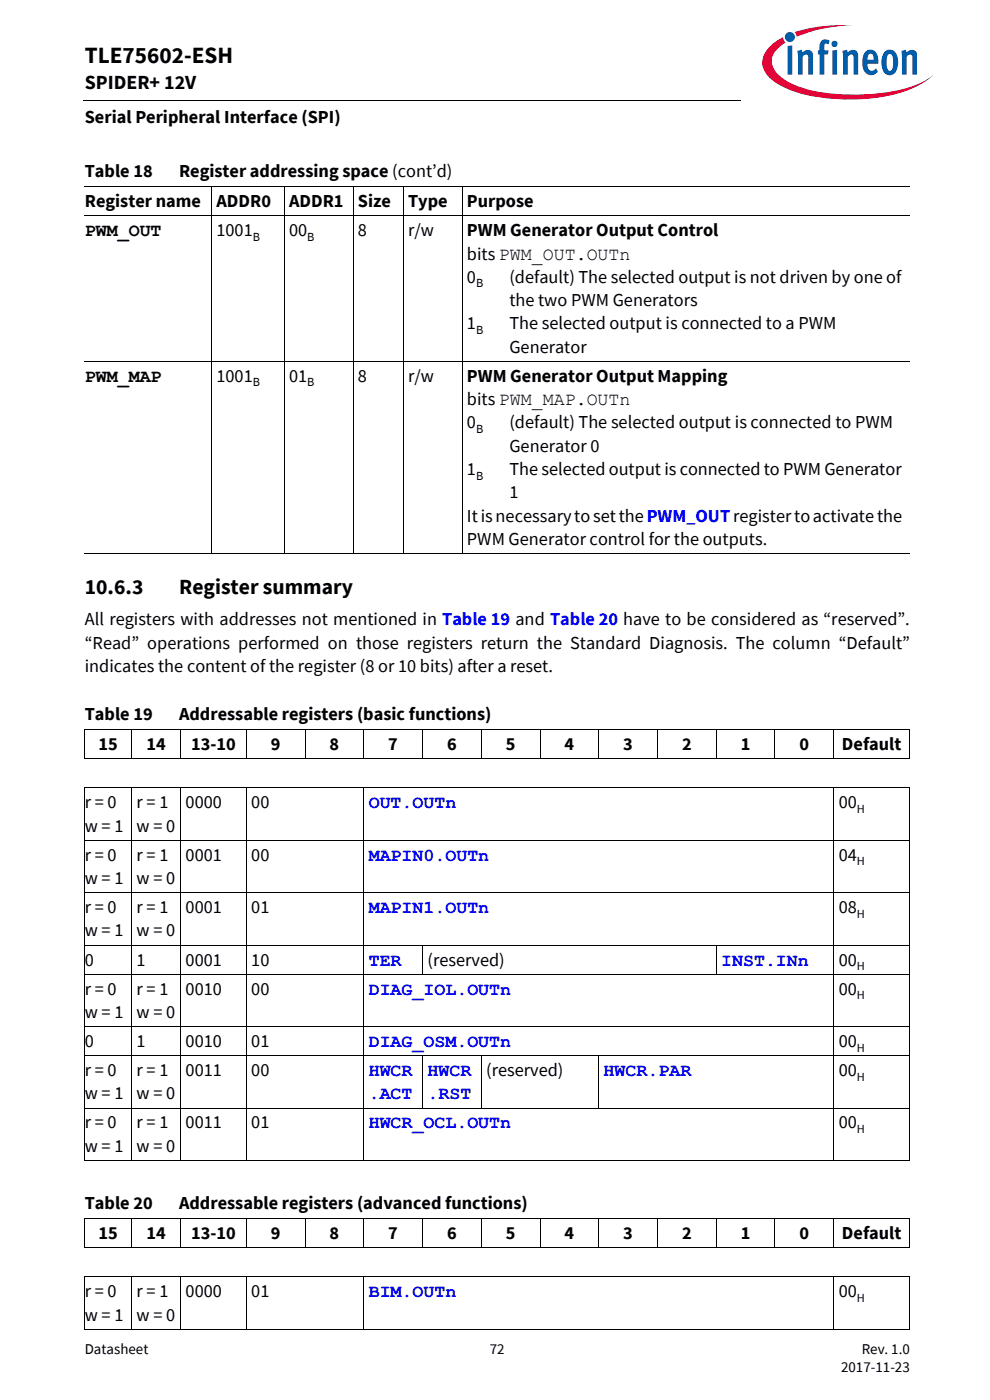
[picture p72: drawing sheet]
<svg xmlns="http://www.w3.org/2000/svg" width="210mm" height="297mm" viewBox="0 0 210 297" stroke-linecap="round" stroke-linejoin="round" font-family="sans-serif">
<defs><g id="words">
<text font-size="4.9" x="18" y="13.4">TLE75602-ESH</text>
<g font-size="4.6">
<text x="18" y="126.1">10.6.3</text>
<text x="38" y="126.1">Register summary</text>
</g>
<text font-size="4.2" x="18" y="19">SPIDER+ 12V</text>
<g font-size="3.9">
<text x="18" y="26.2">Serial Peripheral Interface (SPI)</text>
<text x="18" y="37.6">Table 18</text>
<text x="38" y="37.6">Register addressing space (cont’d)</text>
<text x="18" y="44">Register name</text>
<text x="45.9" y="44">ADDR0</text>
<text x="61.3" y="44">ADDR1</text>
<text x="75.9" y="44">Size</text>
<text x="86.6" y="44">Type</text>
<text x="99" y="44">Purpose</text>
<text x="18" y="50.1">PWM_OUT</text>
<text x="45.9" y="50.1">1001</text>
<text x="61.3" y="50.1">00</text>
<text x="75.9" y="50.1">8</text>
<text x="86.6" y="50.1">r/w</text>
<text x="99" y="50.1">PWM Generator Output Control</text>
<text x="99" y="55.1">bits PWM_OUT.OUTn</text>
<text x="99" y="60">0</text>
<text x="108" y="60">(default) The selected output is not driven by one of</text>
<text x="108" y="64.9">the two PWM Generators</text>
<text x="99" y="69.9">1</text>
<text x="108" y="69.9">The selected output is connected to a PWM</text>
<text x="108" y="74.8">Generator</text>
<text x="18" y="81">PWM_MAP</text>
<text x="45.9" y="81">1001</text>
<text x="61.3" y="81">01</text>
<text x="75.9" y="81">8</text>
<text x="86.6" y="81">r/w</text>
<text x="99" y="81">PWM Generator Output Mapping</text>
<text x="99" y="85.9">bits PWM_MAP.OUTn</text>
<text x="99" y="90.9">0</text>
<text x="108" y="90.9">(default) The selected output is connected to PWM</text>
<text x="108" y="95.8">Generator 0</text>
<text x="99" y="100.8">1</text>
<text x="108" y="100.8">The selected output is connected to PWM Generator</text>
<text x="108" y="105.7">1</text>
<text x="99" y="110.6">It is necessary to set thePWM_OUTregister to activate the</text>
<text x="99" y="115.6">PWM Generator control for the outputs.</text>
<text x="18" y="137.6">“Read” operations performed on those registers return the Standard Diagnosis. The column “Default”</text>
<text x="18" y="132.7">All registers with addresses not mentioned in Table 19 and Table 20 have to be considered as “reserved”.</text>
<text x="18" y="142.6">indicates the content of the register (8 or 10 bits) after a reset.</text>
<text x="18" y="152.8">Table 19</text>
<text x="38" y="152.8">Addressable registers (basic functions)</text>
<text x="20.9" y="159.1">15</text>
<text x="31.1" y="159.1">14</text>
<text x="40.5" y="159.1">13-10</text>
<text x="57.4" y="159.1">9</text>
<text x="69.9" y="159.1">8</text>
<text x="82.4" y="159.1">7</text>
<text x="94.8" y="159.1">6</text>
<text x="107.3" y="159.1">5</text>
<text x="119.7" y="159.1">4</text>
<text x="132.2" y="159.1">3</text>
<text x="144.7" y="159.1">2</text>
<text x="157.1" y="159.1">1</text>
<text x="169.6" y="159.1">0</text>
<text x="178.6" y="159.1">Default</text>
<text x="18" y="171.5">r = 0</text>
<text x="29" y="171.5">r = 1</text>
<text x="39.4" y="171.5">0000</text>
<text x="53.3" y="171.5">00</text>
<text x="177.9" y="171.5">00</text>
<text x="18" y="176.4">w = 1</text>
<text x="29" y="176.4">w = 0</text>
<text x="18" y="182.6">r = 0</text>
<text x="29" y="182.6">r = 1</text>
<text x="39.4" y="182.6">0001</text>
<text x="53.3" y="182.6">00</text>
<text x="177.9" y="182.6">04</text>
<text x="18" y="187.5">w = 1</text>
<text x="29" y="187.5">w = 0</text>
<text x="18" y="193.7">r = 0</text>
<text x="29" y="193.7">r = 1</text>
<text x="39.4" y="193.7">0001</text>
<text x="53.3" y="193.7">01</text>
<text x="177.9" y="193.7">08</text>
<text x="18" y="198.7">w = 1</text>
<text x="29" y="198.7">w = 0</text>
<text x="18" y="204.8">0</text>
<text x="29" y="204.8">1</text>
<text x="39.4" y="204.8">0001</text>
<text x="53.3" y="204.8">10</text>
<text x="90.7" y="204.8">(reserved)</text>
<text x="177.9" y="204.8">00</text>
<text x="18" y="211">r = 0</text>
<text x="18" y="215.9">w = 1</text>
<text x="29" y="211">r = 1</text>
<text x="29" y="215.9">w = 0</text>
<text x="39.4" y="211">0010</text>
<text x="53.3" y="211">00</text>
<text x="177.9" y="211">00</text>
<text x="18" y="222.1">0</text>
<text x="29" y="222.1">1</text>
<text x="39.4" y="222.1">0010</text>
<text x="53.3" y="222.1">01</text>
<text x="177.9" y="222.1">00</text>
<text x="18" y="228.3">r = 0</text>
<text x="18" y="233.2">w = 1</text>
<text x="29" y="228.3">r = 1</text>
<text x="29" y="233.2">w = 0</text>
<text x="39.4" y="228.3">0011</text>
<text x="53.3" y="228.3">00</text>
<text x="103.1" y="228.3">(reserved)</text>
<text x="177.9" y="228.3">00</text>
<text x="18" y="239.4">r = 0</text>
<text x="29" y="239.4">r = 1</text>
<text x="39.4" y="239.4">0011</text>
<text x="53.3" y="239.4">01</text>
<text x="177.9" y="239.4">00</text>
<text x="18" y="244.4">w = 1</text>
<text x="29" y="244.4">w = 0</text>
<text x="18" y="256.5">Table 20</text>
<text x="38" y="256.5">Addressable registers (advanced functions)</text>
<text x="20.9" y="262.9">15</text>
<text x="31.1" y="262.9">14</text>
<text x="40.5" y="262.9">13-10</text>
<text x="57.4" y="262.9">9</text>
<text x="69.9" y="262.9">8</text>
<text x="82.4" y="262.9">7</text>
<text x="94.8" y="262.9">6</text>
<text x="107.3" y="262.9">5</text>
<text x="119.7" y="262.9">4</text>
<text x="132.2" y="262.9">3</text>
<text x="144.7" y="262.9">2</text>
<text x="157.1" y="262.9">1</text>
<text x="169.6" y="262.9">0</text>
<text x="178.6" y="262.9">Default</text>
<text x="18" y="275.2">r = 0</text>
<text x="29" y="275.2">r = 1</text>
<text x="39.4" y="275.2">0000</text>
<text x="53.3" y="275.2">01</text>
<text x="177.9" y="275.2">00</text>
<text x="18" y="280.1">w = 1</text>
<text x="29" y="280.1">w = 0</text>
</g>
<g font-size="3.9" fill="#00f">
<text x="78.2" y="171.5">OUT.OUTn</text>
<text x="78.2" y="182.6">MAPIN0.OUTn</text>
<text x="78.2" y="193.7">MAPIN1.OUTn</text>
<text x="78.2" y="204.8">TER</text>
<text x="153" y="204.8">INST.INn</text>
<text x="78.2" y="211">DIAG_IOL.OUTn</text>
<text x="78.2" y="222.1">DIAG_OSM.OUTn</text>
<text x="78.2" y="228.3">HWCR</text>
<text x="78.2" y="233.2">.ACT</text>
<text x="90.7" y="228.3">HWCR</text>
<text x="90.7" y="233.2">.RST</text>
<text x="128" y="228.3">HWCR.PAR</text>
<text x="78.2" y="239.4">HWCR_OCL.OUTn</text>
<text x="78.2" y="275.2">BIM.OUTn</text>
</g>
<g font-size="3.2">
<text x="18" y="287.3">Datasheet</text>
<text x="103.9" y="287.3">72</text>
<text x="182.8" y="287.3">Rev. 1.0</text>
<text x="178.4" y="291.2">2017-11-23</text>
</g>
<g font-size="2.6">
<text x="53.6" y="51.1">B</text>
<text x="65.2" y="51.1">B</text>
<text x="101" y="61">B</text>
<text x="101" y="70.8">B</text>
<text x="53.6" y="82">B</text>
<text x="65.2" y="82">B</text>
<text x="101" y="91.8">B</text>
<text x="101" y="101.7">B</text>
<text x="181.7" y="172.5">H</text>
<text x="181.7" y="183.6">H</text>
<text x="181.7" y="194.7">H</text>
<text x="181.7" y="205.8">H</text>
<text x="181.7" y="212">H</text>
<text x="181.7" y="223.1">H</text>
<text x="181.7" y="229.3">H</text>
<text x="181.7" y="240.4">H</text>
<text x="181.7" y="276.2">H</text>
</g>
</g></defs>
<path d="M17.7 21.3l.1 .1z" fill="#000"/>
<path d="M17.8 21.4h140.5" fill="none" stroke="#000" stroke-width=".21"/>
<path d="M157.3 5.1h42.7v21.5h-42.7z" fill="#fff"/>
<path d="M168.6 6.8l.4 1 1.4-.5a31.9 31.9 0 0 1 10.7-1.9 32.2 32.2 0 0 0-12.5 1.4zM163.4 9.8a4.3 4.3 0 0 0 0 6.9 21.8 21.8 0 0 0 11.7 4.1 38.5 38.5 0 0 0 18.7-2.1 14.3 14.3 0 0 0 4.2-2.8 18.4 18.4 0 0 1-8.8 3.5 40.4 40.4 0 0 1-20.2-1.2l-1.6-.7a6.4 6.4 0 0 1-3.7-4.4 5.1 5.1 0 0 1 2.9-4.1l-.3-.3-.2-.8-1 .5z" fill-rule="evenodd" fill="#e30034"/>
<path d="M166.5 7.8a1.06 1.06 0 0 0 2.1 0 1.06 1.06 0 0 0-2.1 0zM167.1 9.8v6h.9v-6.2zM169.1 10.8l.2 1.3v3.7h.9v-3.8l.7-.4h.3l.2 .3v3.9h1v-3.9a1.21 1.21 0 0 0-.8-1.3 1.21 1.21 0 0 0-1.4 .5l-.1-.6zM174.3 8.6a2.41 2.41 0 0 0-.5 2.1h-.3v.9h.3v4.2h1v-4.2h.8l.2-.9h-1v-.9a.49 .49 0 0 1 .3-.6 .49 .49 0 0 1 .6 .2l.3-.7a1.45 1.45 0 0 0-1.7-.1zM176.5 10.7v5.1h1v-5.2zM176.3 9.3a.7 .7 0 0 0 1.4 0 .7 .7 0 0 0-1.4 0zM178.7 10.8l.1 5h1v-3.8a.64 .64 0 0 1 .5-.5 .64 .64 0 0 1 .7 .4v3.9h1v-3.9a1.22 1.22 0 0 0-.8-1.3 1.22 1.22 0 0 0-1.4 .5l-.2-.6zM183.7 10.8a3.9 3.9 0 0 0-.1 4.7 1.76 1.76 0 0 0 2.6-.3l-.4-.7a.99 .99 0 0 1-1.6 .1l-.2-1.1h2.3v-.2a2.3 2.3 0 0 0-1.5-2.8h-.5zM184.2 11.7a.65 .65 0 0 1 .9-.2 .65 .65 0 0 1 .2 .9v.3h-1.3zM187.7 10.9a3.9 3.9 0 0 0 .1 4.8 1.68 1.68 0 0 0 2.6-1.5 3.8 3.8 0 0 0-.7-3.3 1.59 1.59 0 0 0-2 0zM188.4 11.6l.2-.1a.86 .86 0 0 1 .8 1.2v.7a1.26 1.26 0 0 1-.6 1.6 2.12 2.12 0 0 1-.7-2.3l.1-.9zM191.2 10.8l.1 5h1v-3.8l.7-.4h.3l.2 .3v3.9h1v-4.2a1.08 1.08 0 0 0-.6-1 1.08 1.08 0 0 0-1.3 .2l-.4 .3v-.6z" fill-rule="evenodd" fill="#005da9"/>
<g fill="none" stroke="#000" stroke-width=".21">
<path d="M18 39.6h175M44.9 39.5v78M60.3 39.5v78M74.9 39.5v78M85.5 39.5v78M98 39.5v78M18 45.8h175M18 76.7h175M18 117.4h175M17.9 154.8h175.1M18 154.8v6.1M27.9 154.7v6.3"/>
<path d="M38.3 154.7v6.3M52.2 154.7v6.3M64.7 154.7v6.3M77.2 154.7v6.3M89.6 154.7v6.3M102.1 154.7v6.3M114.5 154.7v6.3M127 154.7v6.3M139.5 154.7v6.3M151.9 154.7v6.3M164.4 154.7v6.3M176.8 154.7v6.3"/>
<path d="M193 154.8v6.1M17.9 161h175.1M17.9 167.1h175.1M17.9 178.3h175.1M18 167.2v78.9M27.9 167.1v79.1M38.3 167.1v79.1M52.2 167.1v79.1M77.2 167.1v79.1M176.8 167.1v79.1M193 167.2v78.9M17.9 189.4h175.1"/>
<path d="M17.9 200.5h175.1M17.9 206.7h175.1M17.9 217.8h175.1M89.6 200.4v6.3M151.9 200.4v6.3M17.9 224h175.1M17.9 235.1h175.1M89.6 223.9v11.2M102.1 223.9v11.2M127 223.9v11.2M17.9 246.2h175.1M17.9 258.5h175.1"/>
<path d="M18 258.6v6M27.9 258.5v6.2M38.3 258.5v6.2M52.2 258.5v6.2M64.7 258.5v6.2M77.2 258.5v6.2M89.6 258.5v6.2M102.1 258.5v6.2M114.5 258.5v6.2M127 258.5v6.2M139.5 258.5v6.2M151.9 258.5v6.2"/>
<path d="M164.4 258.5v6.2M176.8 258.5v6.2M193 258.6v6M17.9 264.7h175.1M17.9 270.9h175.1M18 270.9v11M27.9 270.8v11.2M38.3 270.8v11.2M52.2 270.8v11.2M77.2 270.8v11.2M176.8 270.8v11.2M193 270.9v11"/>
<path d="M17.9 282h175.1"/>
</g>
<use href="#words"/>
</svg>
